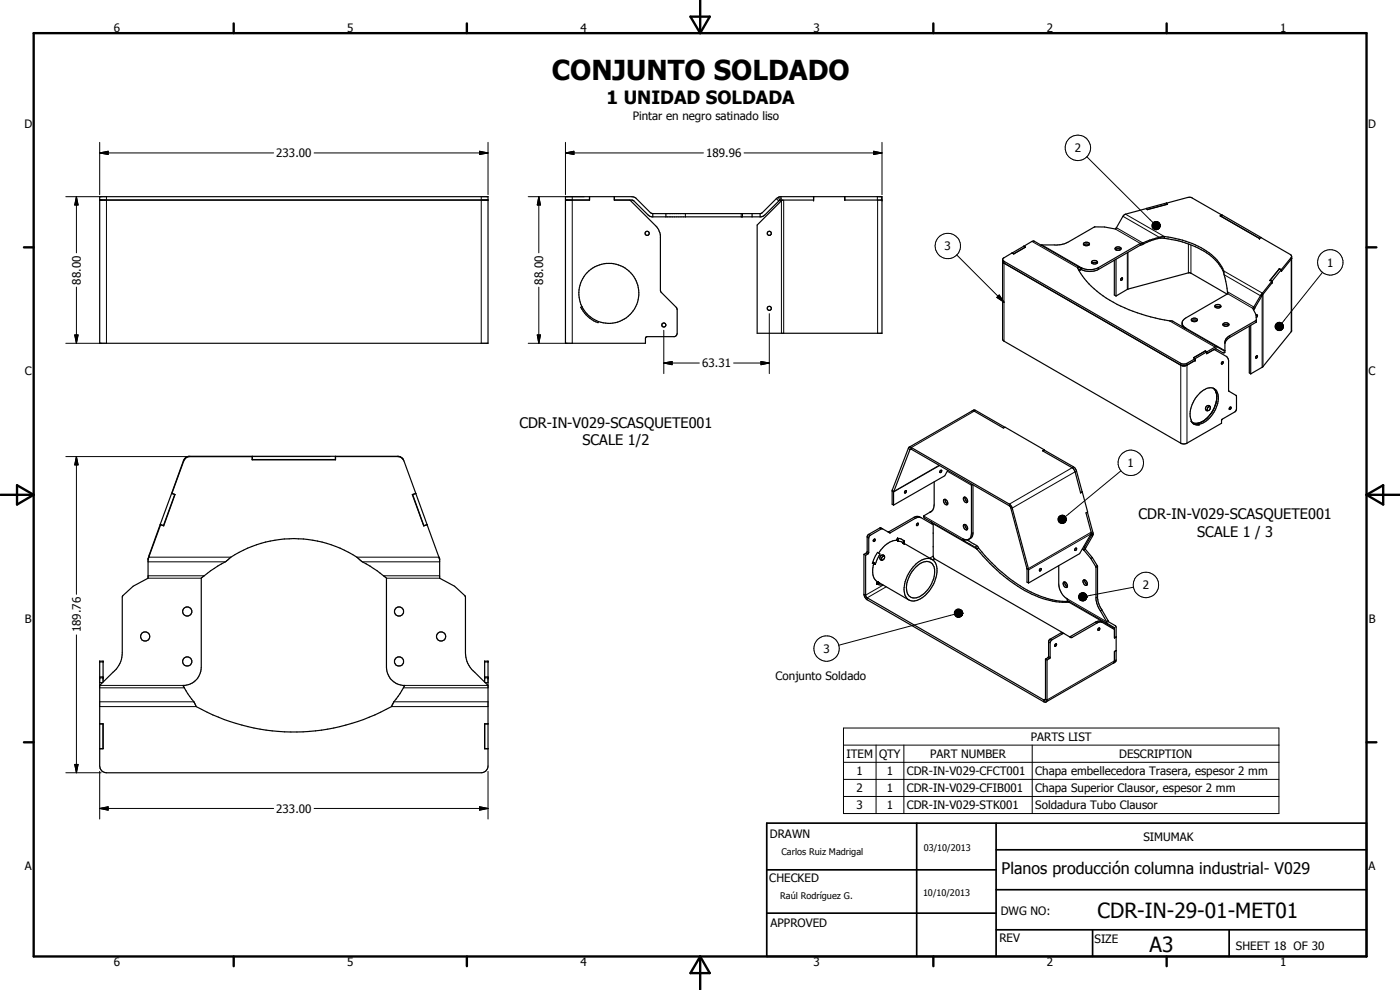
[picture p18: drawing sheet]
<svg xmlns="http://www.w3.org/2000/svg" width="420mm" height="297mm" viewBox="0 0 420 297" stroke-linecap="round" stroke-linejoin="round" font-family="sans-serif">
<defs><g id="words">
<text font-size="8.2" x="165.6" y="23.9">CONJUNTO SOLDADO</text>
<g font-size="6.3">
<text x="329.4" y="275.4">CDR-IN-29-01-MET01</text>
<text x="345" y="285.6">A3</text>
</g>
<text font-size="5.5" x="182.1" y="31.2">1 UNIDAD SOLDADA</text>
<text font-size="4.8" x="300.6" y="262.1">Planos producción columna industrial- V029</text>
<g font-size="4.4">
<text x="155.9" y="128.3">CDR-IN-V029-SCASQUETE001</text>
<text x="174.8" y="133.5">SCALE 1/2</text>
<text x="341.7" y="155.8">CDR-IN-V029-SCASQUETE001</text>
<text x="359.3" y="161">SCALE 1 / 3</text>
</g>
<g font-size="3.5">
<text x="34.2" y="9.6">6</text>
<text x="104.2" y="9.6">5</text>
<text x="174.2" y="9.6">4</text>
<text x="244.2" y="9.6">3</text>
<text x="314.2" y="9.6">2</text>
<text x="384.2" y="9.6">1</text>
<text x="7.3" y="38.4">D</text>
<text x="189.9" y="36.1">Pintar en negro satinado liso</text>
<text x="410.6" y="38.4">D</text>
<text x="82.9" y="47.2">233.00</text>
<text x="211.9" y="47.2">189.96</text>
<text x="322.5" y="45.7">2</text>
<text x="283.5" y="75.1">3</text>
<text x="398.3" y="80.1">1</text>
<text x="24.2" y="85.4" transform="rotate(-90 24.2 85.4)">88.00</text>
<text x="163" y="85.4" transform="rotate(-90 163 85.4)">88.00</text>
<text x="7.4" y="112.6">C</text>
<text x="210.7" y="110.2">63.31</text>
<text x="410.7" y="112.6">C</text>
<text x="338.4" y="140.2">1</text>
<text x="343" y="176.8">2</text>
<text x="7.4" y="186.9">B</text>
<text x="24.2" y="189.7" transform="rotate(-90 24.2 189.7)">189.76</text>
<text x="410.8" y="186.9">B</text>
<text x="247.1" y="195.9">3</text>
<text x="232.7" y="204">Conjunto Soldado</text>
<text x="254" y="227.5">ITEM</text>
<text x="263.8" y="227.5">QTY</text>
<text x="279.1" y="227.5">PART NUMBER</text>
<text x="309.3" y="222.3">PARTS LIST</text>
<text x="335.9" y="227.5">DESCRIPTION</text>
<text x="257.1" y="232.6">1</text>
<text x="266.1" y="232.6">1</text>
<text x="272.1" y="232.6">CDR-IN-V029-CFCT001</text>
<text x="310.7" y="232.6">Chapa embellecedora Trasera, espesor 2 mm</text>
<text x="257.1" y="237.7">2</text>
<text x="266.1" y="237.7">1</text>
<text x="272.1" y="237.7">CDR-IN-V029-CFIB001</text>
<text x="310.7" y="237.7">Chapa Superior Clausor, espesor 2 mm</text>
<text x="82.9" y="243.8">233.00</text>
<text x="257.1" y="242.9">3</text>
<text x="266.1" y="242.8">1</text>
<text x="272.1" y="242.9">CDR-IN-V029-STK001</text>
<text x="310.7" y="242.9">Soldadura Tubo Clausor</text>
<text x="231" y="251.5">DRAWN</text>
<text x="343.1" y="252.3">SIMUMAK</text>
<text x="7.4" y="261.1">A</text>
<text x="410.7" y="261.1">A</text>
<text x="230.9" y="264.6">CHECKED</text>
<text x="300.3" y="274.5">DWG NO:</text>
<text x="231.3" y="278.3">APPROVED</text>
<text x="299.9" y="282.6">REV</text>
<text x="328.5" y="283.1">SIZE</text>
<text x="370.9" y="285.1">SHEET 18 OF 30</text>
<text x="34.2" y="289.9">6</text>
<text x="104.2" y="289.9">5</text>
<text x="174.2" y="289.9">4</text>
<text x="244.2" y="289.9">3</text>
<text x="314.2" y="289.9">2</text>
<text x="384.2" y="289.9">1</text>
</g>
<g font-size="2.7">
<text x="234.5" y="256.6">Carlos Ruiz Madrigal</text>
<text x="277.2" y="255.3">03/10/2013</text>
<text x="234.1" y="269.7">Raúl Rodríguez G.</text>
<text x="277" y="268.7">10/10/2013</text>
</g>
</g></defs>
<g fill="none" stroke="#000" stroke-width=".35">
<path d="M29.9 59h116.6v44h-116.6zM176.9 59v1h-7.2M184.4 59v1h5.4l.3 .2 4.4 4.3 1.1 .6h32.8l1.1-.6 4.5-4.4M184.4 59v1M233.6 59.2l-4.8 4.6-.7 .3M233.6 59.2l.4 .9M234.4 59l-.8 .2M234.4 59h30.3v41h-37.5v-32.5l7.3-7.3M234.4 59v1M244.2 59v1l-10.2 .1M253.5 59v1h11.2M253.6 59v1"/>
<path d="M264.6 59v1M29.9 60h116.6M189 60l8.1 8.1 .9 1.7 .2 1v16.3l.2 .6 4.7 4.8v8l-.6 .5h-8.3l-.5 .3v1.7h-24v-44l20.5 .1 .6 .3 4.4 4.4 .7 .3M195.9 64.1h32.2M195.9 64.1v1M199.8 64.1v1M225.7 64.1v1M228.1 64.1v1M234.7 60l-.2 .2M234.9 60l-.4 .2M300.9 78.4l.4 .6 53.1 30.6 .6 .2 1.2-.2M300.9 77.9l.4 .5 53.1 30.6a1.83 1.83 0 0 0 1.8 0l2.5-1.4"/>
<path d="M300.9 77.9l.1 24.2 53.5 31h1.5l10.6-6.1v-1l.2-.2 3.9-2.3 .3-.6v-4.2l-2.3-1.5v-9.1l-.2-.6-.5-.6-3.6-2-2.2 1.2v-.5M303.8 75.9l3.4-2 .6 .3-3.6 2zM303.8 75.9h.1M307.3 73.9l.5 .2-3.6 2.1-.5-.3-2.6 1.5-.2 .5M307.3 73.9h.1M307.3 73.9l2.9-1.6 13.5 7.8M325.3 73.4l.7-.2 .8 .2M325.4 72.8a1.04 1.04 0 0 1 1.6 .5 .98 .98 0 0 1-1 .5 .98 .98 0 0 1-.8-.7zM327.7 79l.8-.3 .8 .3M327.7 78.4a1.05 1.05 0 0 1 1.7 .4 1 1 0 0 1-1 .4 1 1 0 0 1-.8-.7zM334.4 78.1v10.4l.5 .3M334.8 74.8l.8-.2 .7 .2"/>
<path d="M334.8 74.3a.9 .9 0 0 1 .9-.3 .9 .9 0 0 1 .7 .8l-.5 .3h-.9l-.3-.3zM334.9 74.8v.2M334.9 77.8v11M342.2 73.6l-12.6 7.3a5.8 5.8 0 0 1-5.1 0M342.2 73l-12.6 7.3a5.5 5.5 0 0 1-5.1 0M342.2 73v.6M343 72.9l-.8 .1M343 72.9l.3 .2M343.3 73.1l-1.1 .5M344.1 62.5l-6.5 1.8-.6 .6-2.3 3.8-3.2-.6h-3l-8 4.6a7.2 7.2 0 0 1-4.1 .8h-4M344.1 62.5l.2 .4M344.3 62.9h.1"/>
<path d="M347.9 71.2l-2.9 .9-2 .8M347.9 71.2l.4 .2M348.3 71.4l-3 .9-2 .8M348.3 71.4l1.1 .1M349.4 71.5a27 27 0 0 1 15.4 6.6l1.8 2.4 .6 1.3M349.4 71a25.6 25.6 0 0 1 15.9 7.1l1.7 2.5 .2 1.2M349.4 71v.5M349.4 71l-1.5 .2M350.1 61l6.3-1.7h1.3l9 5.2-.5 .3 11.8 6.7M350.1 61l.3 .3-6.1 1.6M350.1 61h.1M350.3 61.3l-.3-.4-5.9 1.6"/>
<path d="M350.3 61.3h.1M350.3 61.3l-6 1.6M366.3 64.8h.1M366.3 64.8l.4-.3 11.7 6.7M366.3 64.8l11.7 6.7M378.4 71.3l9.1 5.3v.7l-2.9 3.6M378.4 71.3l-.4 .2M378.4 71.2v.1M387.6 77.7l-3 3.7M387.6 77.6v.1M387.6 76.9v22.5l-8.6 10.7-3.6 2.1M387.6 77.5v.1"/>
<path d="M174.7 92l-.4 .2a9.5 9.5 0 0 0 5.2 4.6l.1-.3M323.6 80.8l.4 .2M323.7 80.1l.6 .3M323.7 80.1l-.2 .1a22.7 22.7 0 0 0 10.6 10.5 52.1 52.1 0 0 0 17.9 5.7l13.3 7.7M323.7 80.1l-.2 .4M324.3 80.4l-.3 .6M324.5 80.3v.6M324.5 80.3l-.2 .1M324.5 80.9l-.5 .1M336.4 83.6l.5-.2v.4l-.4 .3zM354.8 97l.1 .5 .9 .9-.5-.1M357.7 95.7a1.02 1.02 0 0 1 1.7 .4 1.01 1.01 0 0 1-1 .4 1.01 1.01 0 0 1-.9-.7z"/>
<path d="M357.7 96.3l.5-.3 1 .3M364.7 92.2l.8-.3 .8 .3M364.7 91.6a.95 .95 0 0 1 1-.3 .95 .95 0 0 1 .6 .8 .89 .89 0 0 1-1 .4 .89 .89 0 0 1-.6-.9zM367.1 97.1a1.1 1.1 0 0 1 1.7 .4 .98 .98 0 0 1-.9 .4 .98 .98 0 0 1-.8-.7zM367.1 97.7l.6-.3 1 .3M367.2 81.5l1.3 6.6-12.7 7.3a1.9 1.9 0 0 0-.9 2.5l.1 .2M367.2 81.8l.1 .1M368.3 88.3l-10.9-6.3-.6-.2-18.3 4.9-3.6 2.1M374.9 97.9v14l.5 .3M375.4 97.6v14.6M376.6 92.5l-.4 .5M377 94.7l.1-.2a.39 .39 0 0 1 .3 .4 .39 .39 0 0 1-.4 .3"/>
<path d="M377 96.1l-7.9 4.6-1.2 .9-.3 .9v3.2l-.6 .1-2.2-1.2-2.6 1.5M377.1 96l-.1 .1M377.1 96l-.1 .7-8.3 4.8-.7 .7-.4 .8M378.6 88.3l-2.6 4.2 .9 1.9 .2 1.6M378.6 88.3l.1 .4M378.7 88.7l-2.5 4.2M378.9 88.5l-.2 .2M378.9 88l-.3 .3M381.2 84.2l.6 .1M381.2 84.2h.1M381.8 84.3l-2.9 3.7M381.8 84.9l-2.9 3.6v-.5"/>
<path d="M381.8 84.3v.6M383.9 80.7l-2.8 3.5 .7 .1M383.9 80.7v.1M383.9 80.7l.7 .2M384 80.7l.5 .2M384 80.7l-2.8 3.5M384.5 80.9l.1 .5M384.5 80.9l-2.7 3.4M384.6 80.9v.5M358.2 107.4l.5 .2M358.2 107.3l.5 .3M358.2 107.3v.1"/>
<path d="M358.7 107.6v.6l-2.5 1.4M358.7 108.1l-2.5 1.5M361.7 105.3l-3.5 2.1M361.7 105.3h.1M361.7 105.3l.5 .3M361.7 105.3l-3.5 2M362.2 106.1h.1M364.2 116.5l.6 .8M364.8 117.3l.3 .8M365.1 118.1l-.1 2.4M365.2 119.5l-.2 1M365.3 104.1l2 1.1"/>
<path d="M365.3 104.1h-.7l-5.9 3.5M366.7 108.7l.2-.2a.37 .37 0 0 1 .1 .5 .37 .37 0 0 1-.4 .1zM366.9 108.5h.1M367.3 105.2l.1 .1M367.6 105.2l-.2 .1M377 106.9l.3-.2a.36 .36 0 0 1 0 .5 .36 .36 0 0 1-.5 .1zM75.7 137h-18.6l-.8 .1-.6 .4-.6 .8-3.5 9.7 .9 .4-3.4 9.4-.9-.4-3.5 9.8M75.7 137.9h25M75.7 136.9v1.1h25v-1.1M100.7 137h18.6l.7 .1 1.1 .9M121.1 138l3.7 10M121.1 138l-.9-.9-.6-.2h-63l-.9 .4-.6 .9-3.6 9.8"/>
<path d="M272.8 134.2h.5l30 17.3 .5 .9 4.8 18.2 .1 4.3M272.8 134.2l-5 12.8-.1 4.3 .5 .3M291.8 123.2l.6 .2 8.7 5 .6-.2 11.7 6.8M291.8 123.2l.5-.2 .5 .1 8.8 5.1M291.8 123.2l-19 11M313.4 135l9.2 5.4 .5 1 1.7 6.2M313.4 135l-.4 .3M313.4 135l-.5 .3 9.2 5.3 .6 1 1.6 6.3 .5-.3M313.4 135h.1M357.5 126.4l.1-.2a7.9 7.9 0 0 1 2.9-8.6 3.1 3.1 0 0 1 4.7-.3 7.3 7.3 0 0 1-1.6 7.4 6.5 6.5 0 0 1-3.7 2.6M357.5 126.4l.9 .9 1.5 .2M358 127.1l1.4 .2"/>
<path d="M359.4 127.3l.5 .2M359.5 127l.4 .3M359.5 127l-.1 .3M359.9 127.3v.2M361.1 126.4l-1.6 .6M362 122a.74 .74 0 0 1 1.2 .2 .74 .74 0 0 1-.7 1 .72 .72 0 0 1-.7-.4 .72 .72 0 0 1 .2-.8zM362.3 125.4l-.8 .7M363 124.5l-.3 .5M363.1 121.9l-.1 .1a.93 .93 0 0 0-.6 1.2M364.7 121.6l-1.3 2.6M364.7 121.5a8.3 8.3 0 0 1-5.3 5.5l-1.1-.1-.8-.5M365 120.5l-.3 1.1"/>
<path d="M369.1 122.3l.2-.2a.34 .34 0 0 1 .1 .5 .34 .34 0 0 1-.5 .1zM48.1 157.4l-3.4 9.4M48.1 157.4l1 .3M49.1 157.7h.1M51.5 148l.9 .4M51.5 148l-3.4 9.4M52.4 148.4l-3.3 9.3M52.4 148.3v.1M123.8 148.4h.1M123.9 148.4l3.3 9.3M124.7 148l.1 .1M124.8 148l-1.1 .4 3.5 9.4 1-.4"/>
<path d="M124.8 148.1l-.9 .3M124.8 148.1l3.4 9.3M127.2 157.7v.1M128.2 157.4l3.5 9.8M128.2 157.4l-1 .3M128.2 157.4h.1M264.9 158.7h-.4l-3.7 2.3-.1 4.8-.9 .8M264.9 158.7l-.8-.3-3.6 2.1-.2 .5v4.5l-.2 .4-.8 .4M268.2 151.6v-4l4.9-12.8 .3-.1 29.7 17.2 5.1 18.6v4.2l.5 .2M271.6 147.3l.3-.1 .1 .3-.4 .5-.2-.3zM275.1 157.2l.3-.2a.37 .37 0 0 1 .1 .5 .37 .37 0 0 1-.5 .1zM276.4 155.3l3.7 2.1v9.6l.3 .6 38.4 22.2"/>
<path d="M276.4 155.3l-.9-.4-.9 .2-8.1 4.5M276.4 155.3l-.7-.1-1 .3-7.5 4.4-2.3-1.2M279 153.7l-1.8 1.1 .2 .6 12 6.9M279.4 156.6l.2 .5M279.6 153.5l-.6 .2M280.4 144.6v6.7l-.2 1.1-.6 1.1M282.2 141.2l.2-.1a.31 .31 0 0 1 .2 .5 .31 .31 0 0 1-.5 0zM283.2 149.9a.89 .89 0 0 1 1.1 .5 .89 .89 0 0 1-.2 1.1l-.8-.6zM283.7 149.8l.1 .8 .6 .6M284.4 141.1l-.9 1.6-15.3 8.9M289.2 149.3a.94 .94 0 0 1 1.2 1.2v.1a.89 .89 0 0 1-1.1-.2 .89 .89 0 0 1-.1-1.1zM289.2 157.5l.1-.1a.93 .93 0 0 1 .9 .5 .93 .93 0 0 1-.2 1.1l-.5-.3a1.06 1.06 0 0 1-.3-1.2z"/>
<path d="M289.6 149.2l.2 .8 .6 .5M289.6 157.4l.2 .8 .6 .5M291.5 145.6v14.5a1.6 1.6 0 0 1-1.4 1.9M291.7 145.3l-.2 .3M291.8 145.4l-.3 .2M292 145.5v14.7l-.4 1-.8 .6M324.7 147.6h.1M324.8 147.6l-.5 .2M324.8 147.6l1.6 6-.5 .3 1.6 6M326.3 153.6l1.7 6.3M327.5 160l.1 .2M327.5 159.9l-3.5 6.2-15.3 8.8"/>
<path d="M328 159.9l-.4 .3M328 159.9l.1 .5M44.7 167.2l-.3 .4v5.9l-4.4 2.4-3.1 2.8-.2 .4v16.8a7.5 7.5 0 0 1-2.8 5.8l-4 4M44.7 167.2l-.3 .7M44.7 166.8h.1M44.7 166.8v.2M60.4 173.5a36.1 36.1 0 0 1 7.4-5.1 29.3 29.3 0 0 1 16.1-6.5 33.5 33.5 0 0 1 24 6l.8 .7a35.2 35.2 0 0 1 7.3 4.9v26.7a5.4 5.4 0 0 0 5.4 5.5l-1.4 2.4-1.8 2.5-.7 1.4a60.2 60.2 0 0 1-58.6 0l-.7-1.4-1.9-2.5-1.4-2.4a5.4 5.4 0 0 0 5.5-5.5zM131.7 167.2l.2 .4v5.9l4.5 2.4 3.1 2.8 .2 .4v16.8a7.5 7.5 0 0 0 2.8 5.8l4 4M131.7 167.2l.2 .7M259.3 166.3v12l.3 .9 .4 .6 53.6 30.9 .5-.2 .1-.5v-12M259.3 166.3l.5 .3M259.8 166.6v12.1l.3 .6 53.3 30.8 .4-.4v-12"/>
<path d="M262.2 162l.3-.3a.37 .37 0 0 1 .1 .5 .37 .37 0 0 1-.5 .1zM262.2 169.1a5 5 0 0 0 .8 5.3l9.7 5.6M263 175.2l1.1 .3h.8M263.3 165.7l.8 .5-1.4 3-.9-.2zM263.4 174.6l-.4 .6M263.9 174.9l-.9 .3M265.4 166.8a.9 .9 0 0 1-.8 1.3M265.4 166.8h-.2a.87 .87 0 0 0-.6 1.1l.1 .2M265.4 166.8a.78 .78 0 0 0-1.3 .2 .78 .78 0 0 0 .5 1.1M269.1 162.1a7.2 7.2 0 0 0-5.4 3.9M269.1 162.1l.6 .3M269.4 161.5l1.1 .2a1.24 1.24 0 0 1 .8 1.3"/>
<path d="M269.4 161.5l.3 .9M269.4 161.5l-.3 .6M269.7 162.4l.8 .2 9.3 5.3M274.8 170.2a3.6 3.6 0 0 1 4.9-1.1 5.9 5.9 0 0 1-.1 6 6.9 6.9 0 0 1-5.4 4.3 2.53 2.53 0 0 1-2.2-3.1 9.8 9.8 0 0 1 2.8-6.1zM274.9 169.2a4.7 4.7 0 0 1 4.7-1.4 4.1 4.1 0 0 1 1.4 5 9.8 9.8 0 0 1-6.5 7.5 2.92 2.92 0 0 1-3.2-3.5 11.3 11.3 0 0 1 3.6-7.6zM289.4 162.3l3.4 2M289.7 161.9l-.3 .4M290.1 162l3 1.7M290.1 162l-1.1-.4 .4 .7M292.8 164.3l.4 .5M293.1 163.7l.6 .8M293.1 163.7l-.3 .6"/>
<path d="M293.2 164.8a44.7 44.7 0 0 0 20.7 15.1l1 .2a15.6 15.6 0 0 0 6.1 .5M293.7 164.5a44.1 44.1 0 0 0 21 15.2l3.1 .6 3 .2M293.7 164.5l-.5 .3M312.1 170.7l.4-.1-.3 .7-.3-.1zM317.7 169.7v5.6a5.5 5.5 0 0 0 2.6 4.4l.1 .5 12 6.9M319.1 174.8a.97 .97 0 0 1 1 .4 .97 .97 0 0 1 0 1.1 1.13 1.13 0 0 1-1-1.5zM319.6 174.6v.7l.8 .7M322.6 164.7l.2-.2a.31 .31 0 0 1 .2 .4 .31 .31 0 0 1-.5 .1zM325.1 174.1a.8 .8 0 0 1 1.2 .8v.5a.91 .91 0 0 1-1.1-.2 .91 .91 0 0 1-.1-1.1zM325.3 165.1l2.1 2.5M325.5 174l.1 .6 .7 .7M325.7 164.8l2.1 2.5"/>
<path d="M325.7 164.8l-.4 .3M327.4 167.6l1.5 2.6v9.5a7.9 7.9 0 0 0 1.3 3.6M327.6 160.2v.2M327.6 160.4l-2.2 3.9-.1 .8M327.8 167.3l1.6 2.5v9.7l.6 2.2 .7 1.3M327.8 167.3l-.4 .3M328.1 160.4l-2.4 4.4M328.1 160.4h-.5M313.8 197.7l.4 .3M316.7 193.3l.3-.1 .1 .1-.3 .6-.3-.1zM318.8 189.8l-3.9 2.2-.2 .4v4.5l-.3 .5-.6 .3M318.8 189.8l.5 .3"/>
<path d="M319.3 190.1l-3.7 1.9-.3 .4-.1 5-1 .6M321 180.6h.1M321 180.6l-.1 .1M329.6 188.5l.3-.1 .2 .2-.4 .5-.2-.2zM330.2 183.3l1.9 3.2M330.7 183l-.5 .3M330.7 183l1.9 3.2M330.9 186.8a1.51 1.51 0 0 0-1.7 .1l-7.6 4.4-2.3-1.2M330.9 186.8l-1-.4-.9 .1-8.1 4.5M330.9 186.8l3.6 2.1M332.1 186.5l.3 .6M332.4 187.1l2 1.2 .1 3.1 .4-.3"/>
<path d="M332.6 186.2l-.5 .3M332.6 186.2l.1 .4 2.1 1.2 .2 .5v9.7l-.2 .5-.6 .4M334.2 198.9l-20.3 11.7M334.9 195.2h.1M335 195.2l-.5 .3M335 195.2l-.5 .3v3l-.3 .4M29.9 217.2h1v7.4h-1M29.9 203.4h1M30.9 204.7v-6.3h-1v31.5a2.09 2.09 0 0 0 2.1 2h112.4a2 2 0 0 0 2.1-2v-31.5h-1.1v6.3M145.4 203.4h1.1M146.5 217.2h-1.1v7.4h1.1"/>
<circle cx="194.2" cy="70" r=".63"/>
<circle cx="230.9" cy="70" r=".61"/>
<circle cx="182.7" cy="88" r="9"/>
<circle cx="199.2" cy="97.5" r=".6"/>
<circle cx="230.9" cy="92.5" r=".62"/>
<circle cx="43.6" cy="191" r="1.37"/>
<circle cx="56.2" cy="183.5" r="1.36"/>
<circle cx="56.2" cy="198.5" r="1.37"/>
<circle cx="119.7" cy="183.5" r="1.38"/>
<circle cx="119.7" cy="198.5" r="1.38"/>
<circle cx="132.4" cy="191" r="1.38"/>
</g>
<g fill="none" stroke="#000" stroke-width=".3">
<path d="M19.8 59h10.5M22.9 59l.5 2.5h-1zM22.9 59v16.9M29.9 45.9l2.6-.5v1zM29.9 45.9h52.2M29.9 42.7v15.7M32 59v44M94.3 45.9h52.2M143.9 45.4l2.6 .5-2.6 .5zM144.4 59v44M146.5 42.7v15.7M158.5 59h16.8"/>
<path d="M161.7 59l.5 2.5h-1zM161.7 59v16.9M169.7 45.9l2.5-.5v1zM169.7 45.9h41.4M169.7 42.7v15.7M171.7 59v44M223.3 45.9h41.4M233 59.6l.7 .7M262.2 45.4l2.5 .5-2.5 .5zM263.3 59v1M264.7 42.7v15.7M326.2 47l19.9 19.8"/>
<path d="M205.7 64.1v1M222.5 64.1v1M222.8 64.1v1M234.5 60.2v39.8M235.2 60v40M263.4 60v40M287.1 76.5l14.2 14.2M301.3 78.4v24M309.7 72.4l13.7 7.9M312.7 73.5l11.8 6.8M334.7 68.7l7.5 4.3M335.1 68.3l7.9 4.6"/>
<path d="M337 64.9l10.9 6.3M337.8 64.3l11.6 6.7M338.3 75.8v11M338.5 75.7v11M345.7 67.6l2.5 .1-2.5 .1zM345.7 67.8l2.5-.1-2.4 .4zM345.7 67.7h2.5M345.8 67.3l2.4 .4-2.5-.1zM345.8 68.1l2.4-.4-2.3 .6zM345.9 67.1l2.3 .6-2.4-.4zM345.9 68.3l2.3-.6-2.2 .9zM346 66.8l.2-.1 2 1z"/>
<path d="M346 66.8l2.2 .9-2.3-.6zM346 68.6l2.2-.9-2 1zM346.2 66.7l.3-.2 1.7 1.2zM346.2 68.7l2-1-1.7 1.1zM346.5 66.5h.2l1.5 1.2zM346.5 68.8l1.7-1.1-1.5 1.2zM346.7 66.5h.3l1.2 1.2zM346.7 68.9l1.5-1.2-1.2 1.3zM347 66.5h.3l.9 1.2zM347.3 66.5l.2 .1 .7 1.1zM347.5 66.6l.7 1.1zM347.8 66.8l.4 .9z"/>
<path d="M347.9 66.9l.3 .8zM348.1 67.2l.1 .5zM348.2 67.7l-.9 1.2-.3 .1zM348.2 67.7l-.7 1.1-.2 .1zM348.2 67.7l-.7 1.1zM348.2 67.7l-.4 .9zM348.2 67.7l-.3 .8zM348.2 67.7l-.1 .5zM348.2 67.7v.2zM356.6 73.2v8.7M357.4 73.4v8.6M387.5 77.3v22.2"/>
<path d="M22.9 86.1v16.9M161.7 86.1v16.9M199.2 99.1v13M230.9 94.1v18M299.2 89.2l.7-.7 1.4 2.2zM299.9 88.5l1.4 2.2-2.1-1.5zM329.6 80.3v.6M351 96.3l13.6 7.8M355.8 98.4l11.8 6.8M367.2 81.3l11.7 6.7M367.4 82.4l11.2 6.5M368.4 87.5l7.9 4.6"/>
<path d="M368.5 88.1l7.5 4.4M377 96.1v.6M378.8 88.6v21.6M379 88.2v21.8M382.7 97.8l2.4 .2-2.4 .1zM382.7 98.1l2.4-.1-2.4 .3zM382.7 98h2.4M382.7 97.6l2.4 .4-2.4-.2zM382.7 98.3l2.4-.3-2.2 .6zM382.9 97.3l2.2 .7-2.4-.4zM382.9 98.6l2.2-.6-2.1 .8zM383 97.1l.2-.2 1.9 1.1z"/>
<path d="M383 97.1l2.1 .9-2.2-.7zM383 98.8l2.1-.8-1.9 1zM383.2 96.9l.2-.1 1.7 1.2zM383.2 99l1.9-1-1.7 1.1zM383.4 96.8l.3-.1 1.4 1.3zM383.4 99.1l1.7-1.1-1.4 1.2zM383.7 96.7h.3l1.1 1.3zM383.7 99.2l1.4-1.2-1.1 1.2zM384 96.7l1.1 1.3zM384.2 96.8l.3 .1 .6 1.1zM384.5 96.9l.6 1.1zM384.7 97l.4 1z"/>
<path d="M384.9 97.2l.2 .8zM385.1 97.5v.5zM385.1 98l-.9 1.2h-.2zM385.1 98l-.9 1.2zM385.1 98l-.6 1.1zM385.1 98l-.4 .9zM385.1 98l-.2 .7zM385.1 98v.5zM385.1 98v.2zM396.9 81.7l-12.2 15.3M19.8 103h10.5M22.4 100.5h1l-.5 2.5z"/>
<path d="M158.5 103h11.6M161.2 100.5h1l-.5 2.5zM199.2 108.9l2.5-.4v.9zM199.2 108.9h10.7M220.2 108.9h10.7M228.4 108.5l2.5 .4-2.5 .5zM354.4 109v24M356.2 109v24M369.1 100.7v.6M19.8 137h79.3M22.9 137l.5 2.5h-1zM22.9 137v41.3"/>
<path d="M55.1 138.2h.1M57 136.9v.1M119.3 136.9v.1M272.6 134.5l.5 .4 .2-.2M281.8 139.6l-13.5 7.8-.5-.4M282 139.7l-13.8 7.9-.5-.2M292.8 123.1l-19.3 11.2v.5M264.1 158.4l.4 .3M266.8 159.6l.5 .2M274.3 155.2l.4 .3M277.2 154.8l11.8 6.8M279.6 156.9l13.6 7.9"/>
<path d="M284.3 141.4l7.2 4.2M292 159.9l-.5 .2M317.5 155.7l2.5 .1-2.5 .2zM317.5 156l2.5-.2-2.4 .4zM317.5 155.8h2.5M317.6 155.4l2.4 .4-2.5-.1zM317.6 156.2l2.4-.4-2.3 .7zM317.7 155.2l2.3 .6-2.4-.4zM317.7 156.5l2.3-.7-2.2 .9zM317.8 155l.2-.2 2 1zM317.8 155l2.2 .8-2.3-.6zM317.8 156.7l2.2-.9-2 1z"/>
<path d="M318 154.8l.3-.1 1.7 1.1zM318 156.8l2-1-1.7 1.2zM318.3 154.7l.2-.1 1.5 1.2zM318.3 157l1.7-1.2-1.5 1.3zM318.5 154.6h.3l1.2 1.2zM318.5 157.1l1.5-1.3-1.2 1.3zM318.8 154.6h.3l.9 1.2zM319.1 154.6l.9 1.2zM319.4 154.7l.6 1.1zM319.6 154.9l.4 .9zM319.7 155.1l.3 .7zM319.9 155.3l.1 .5z"/>
<path d="M320 155.8l-.9 1.2-.3 .1zM320 155.8l-.6 1.1-.3 .1zM320 155.8l-.6 1.1zM320 155.8l-.4 1zM320 155.8l-.3 .8zM320 155.8l-.1 .5zM320 155.8v.3zM322.2 140.1l-19.3 11.2v.5M323.1 141.4l-19.3 11h-.5M327.5 159.7l-18.9 10.9-.4-.1M336.4 141.3l-16.7 13.7M44.4 173.5h16"/>
<path d="M44.4 172.8h16.9M44.4 168.6h23.2M44.7 167.2h24.6M44.8 166.4h.1M107.1 167.2h24.6M108.7 168.6h23.2M115.1 172.8h16.8M116 173.5h15.9M260 165.9l.5 .3M260.3 165.5l.4 .3M260.3 161.2l.4 .2M260.7 160.3l.5 .3"/>
<path d="M261.8 169l.9 .2zM263.4 174.6l.5 .3-.9 .3zM265 175.6l-5.2 3-.5-.3M266 176.1l-5.7 3.3v.6M269.4 161.5l.3 .9-.6-.3zM271.3 162.3l.1 .9-.5-.3zM280.1 166.9l-1.1 .5M280.5 167.7l-.6 .3M320.3 179.7l11.8 6.8M323.7 178.9l2.5 .2-2.5 .1zM323.7 179.2l2.5-.1-2.4 .4zM323.7 179.1h2.5"/>
<path d="M323.8 178.7l2.4 .4-2.5-.2zM323.8 179.5l2.4-.4-2.3 .6zM323.9 178.4l2.3 .7-2.4-.4zM323.9 179.7l2.3-.6-2.2 .9zM324 178.2l.2-.1 2 1zM324 178.2l2.2 .9-2.3-.7zM324 180l2.2-.9-2 1zM324.2 178.1l.3-.2 1.7 1.2zM324.5 177.9l.2-.1 1.5 1.3zM324.7 177.8h.3l1.2 1.3zM324.8 164.8l.5 .3M325 177.8l.3 .1 .9 1.2z"/>
<path d="M325.2 164l.3 .1M325.3 177.9l.2 .1 .7 1.1zM325.5 178l.7 1.1zM325.7 178.1l.5 1zM325.9 178.3l.3 .8zM326 178.6l.2 .5zM326.2 179.1l-1.2 1.2zM326.2 179.1l-.7 1.1-.2 .1zM326.2 179.1l-.7 1.1zM326.2 179.1l-.5 .9zM326.2 179.1l-.3 .7zM326.2 179.1l-.2 .5z"/>
<path d="M326.2 179.1v.2zM327.2 160.5l.7 .4M327.4 160.1l.2 .1M327.4 160.2l-18.7 10.8-.5-.3M329.3 169.7l-.5 .3M329.4 170l-.5 .2M329.4 179.1l-.5 .3M340.2 176.2l-14 2.7M22.9 190.5v41.4M29.9 198.6h1M145.4 198.6h1.1M286.4 183.9l2.5 .1-2.5 .1z"/>
<path d="M286.4 184.1l2.5-.1-2.4 .4zM286.4 184h2.5M286.5 183.6l2.4 .4-2.5-.1zM286.5 184.4l2.4-.4-2.3 .6zM286.5 184.3l-34.8 9.3M286.6 183.3l2.3 .7-2.4-.4zM286.6 184.6l2.3-.6-2.1 .8zM286.8 183.1l.2-.2 1.9 1.1zM286.8 183.1l2.1 .9-2.3-.7zM286.8 184.8l2.1-.8-1.9 1zM287 182.9l.2-.1 1.7 1.2zM287 185l1.9-1-1.7 1.2z"/>
<path d="M287.2 182.8h.3l1.4 1.2zM287.2 185.2l1.7-1.2-1.4 1.2zM287.5 182.8h.2l1.2 1.2zM287.5 185.2l1.4-1.2-1.2 1.2zM287.7 182.8h.3l.9 1.2zM288 182.8l.9 1.2zM288.2 182.9l.7 1.1zM288.5 183l.4 1zM288.7 183.2l.2 .8zM288.8 183.4l.1 .6zM288.9 184l-.9 1.2h-.3zM288.9 184l-.9 1.2z"/>
<path d="M288.9 184l-.7 1.1zM288.9 184l-.4 .9zM288.9 184l-.2 .7zM288.9 184l-.1 .5zM288.9 184v.3zM314.4 197.4l.5 .2M314.7 196.9l.5 .3M314.7 192.6l.5 .3M315.2 191.8l.4 .2M318.5 189.9l.5 .2M320.8 180.7l13.7 7.9M321.3 191l.4 .3"/>
<path d="M324.2 180.1l2-1-1.7 1.1zM324.5 180.2l1.7-1.1-1.5 1.2zM324.7 180.3l1.5-1.2-1.2 1.2zM328.7 186.7l.5 .2M335 198l-20.8 12-.4-.3-.5 .3v.6M29.9 205.7h25M29.9 206.4h25.4M29.9 212h29M29.9 210.6h28.3M29.9 203.1h1M29.9 204.8h.9M117.5 212h29"/>
<path d="M118.2 210.6h28.3M121.1 206.4h25.4M121.4 205.7h25.1M145.4 203.1h1.1M145.6 204.8h.9M253.1 218.4h130.7v25.7h-130.7zM19.8 231.9h10.5M22.4 229.4h1l-.5 2.5zM29.9 231.4v14.3M146.5 231.4v14.3M253.1 223.6h130.7M253.1 228.7h130.7"/>
<path d="M253.1 233.8h130.7M253.1 239h130.7M262.9 223.6v20.5M271.3 223.6v20.5M309.8 223.6v20.5M29.9 242.6l2.6-.5v1zM29.9 242.6h52.2M94.3 242.6h52.2M143.9 242.1l2.6 .5-2.6 .5z"/>
<circle cx="323.5" cy="44.4" r="3.8"/>
<circle cx="284.4" cy="73.8" r="3.8"/>
<circle cx="399.2" cy="78.7" r="3.8"/>
<circle cx="339.4" cy="138.9" r="3.8"/>
<circle cx="343.9" cy="175.5" r="3.8"/>
<circle cx="248.1" cy="194.6" r="3.8"/>
</g>
<g fill="#000">
<circle cx="244.2" cy="59" r=".18"/>
<circle cx="244.2" cy="60" r=".18"/>
<circle cx="264.7" cy="60" r=".18"/>
<circle cx="366.7" cy="64.5" r=".18"/>
<circle cx="378" cy="71.5" r=".18"/>
<circle cx="324.4" cy="80.4" r=".18"/>
<circle cx="358.7" cy="108.1" r=".18"/>
<circle cx="29.9" cy="198.4" r=".18"/>
<circle cx="30.9" cy="198.4" r=".18"/>
<circle cx="145.4" cy="198.4" r=".18"/>
<circle cx="146.5" cy="198.4" r=".18"/>
<circle cx="29.9" cy="203.4" r=".18"/>
<circle cx="30.9" cy="203.4" r=".18"/>
<circle cx="145.4" cy="203.4" r=".18"/>
<circle cx="146.5" cy="203.4" r=".18"/>
</g>
<g fill="#000">
<path d="M29.9 45.9l2.6-.5v1zM143.9 45.4l2.6 .5-2.6 .5zM169.7 45.9l2.5-.5v1zM262.2 45.4l2.5 .5-2.5 .5zM22.9 59l.5 2.5h-1zM161.7 59l.5 2.5h-1zM348.1 67.2l.1 .5zM347.9 66.9l.3 .8zM347.8 66.8l.4 .9zM347.5 66.6l.7 1.1zM347.3 66.5l.2 .1 .7 1.1zM347 66.5h.3l.9 1.2z"/>
<path d="M346.7 66.5h.3l1.2 1.2zM346.5 66.5h.2l1.5 1.2zM346.2 66.7l.3-.2 1.7 1.2zM346 66.8l.2-.1 2 1zM346 66.8l2.2 .9-2.3-.6zM345.9 67.1l2.3 .6-2.4-.4zM345.8 68.1l2.4-.4-2.3 .6zM345.9 68.3l2.3-.6-2.2 .9zM346 68.6l2.2-.9-2 1zM346.2 68.7l2-1-1.7 1.1zM346.5 68.8l1.7-1.1-1.5 1.2zM346.7 68.9l1.5-1.2-1.2 1.3z"/>
<path d="M348.2 67.7l-.9 1.2-.3 .1zM348.2 67.7l-.7 1.1-.2 .1zM348.2 67.7l-.7 1.1zM348.2 67.7l-.4 .9zM348.2 67.7l-.3 .8zM348.2 67.7l-.1 .5zM348.2 67.7v.2zM299.9 88.5l1.4 2.2-2.1-1.5zM385.1 97.5v.5zM384.9 97.2l.2 .8zM384.7 97l.4 1zM384.5 96.9l.6 1.1z"/>
<path d="M384.2 96.8l.3 .1 .6 1.1zM384 96.7l1.1 1.3zM383.7 96.7h.3l1.1 1.3zM383.4 96.8l.3-.1 1.4 1.3zM383.2 96.9l.2-.1 1.7 1.2zM383 97.1l.2-.2 1.9 1.1zM383 97.1l2.1 .9-2.2-.7zM382.9 97.3l2.2 .7-2.4-.4zM382.7 98.3l2.4-.3-2.2 .6zM382.9 98.6l2.2-.6-2.1 .8zM383 98.8l2.1-.8-1.9 1zM383.2 99l1.9-1-1.7 1.1z"/>
<path d="M383.4 99.1l1.7-1.1-1.4 1.2zM383.7 99.2l1.4-1.2-1.1 1.2zM385.1 98l-.9 1.2h-.2zM385.1 98l-.9 1.2zM385.1 98l-.6 1.1zM385.1 98l-.4 .9zM385.1 98l-.2 .7zM385.1 98v.5zM385.1 98v.2zM22.4 100.5h1l-.5 2.5zM161.2 100.5h1l-.5 2.5zM199.2 108.9l2.5-.4v.9z"/>
<path d="M228.4 108.5l2.5 .4-2.5 .5zM22.9 137l.5 2.5h-1zM319.9 155.3l.1 .5zM319.7 155.1l.3 .7zM319.6 154.9l.4 .9zM319.4 154.7l.6 1.1zM319.1 154.6l.9 1.2zM318.8 154.6h.3l.9 1.2zM318.5 154.6h.3l1.2 1.2zM318.3 154.7l.2-.1 1.5 1.2zM318 154.8l.3-.1 1.7 1.1zM317.8 155l.2-.2 2 1z"/>
<path d="M317.8 155l2.2 .8-2.3-.6zM317.7 155.2l2.3 .6-2.4-.4zM317.6 156.2l2.4-.4-2.3 .7zM317.7 156.5l2.3-.7-2.2 .9zM317.8 156.7l2.2-.9-2 1zM318 156.8l2-1-1.7 1.2zM318.3 157l1.7-1.2-1.5 1.3zM318.5 157.1l1.5-1.3-1.2 1.3zM320 155.8l-.9 1.2-.3 .1zM320 155.8l-.6 1.1-.3 .1zM320 155.8l-.6 1.1zM320 155.8l-.4 1z"/>
<path d="M320 155.8l-.3 .8zM320 155.8l-.1 .5zM320 155.8v.3zM261.8 169l.9 .2zM263.4 174.6l.5 .3-.9 .3zM269.4 161.5l.3 .9-.6-.3zM271.3 162.3l.1 .9-.5-.3zM326 178.6l.2 .5zM325.9 178.3l.3 .8zM325.7 178.1l.5 1zM325.5 178l.7 1.1zM325.3 177.9l.2 .1 .7 1.1z"/>
<path d="M325 177.8l.3 .1 .9 1.2zM324.7 177.8h.3l1.2 1.3zM324.5 177.9l.2-.1 1.5 1.3zM324.2 178.1l.3-.2 1.7 1.2zM324 178.2l.2-.1 2 1zM324 178.2l2.2 .9-2.3-.7zM323.9 178.4l2.3 .7-2.4-.4zM323.8 179.5l2.4-.4-2.3 .6zM323.9 179.7l2.3-.6-2.2 .9zM324 180l2.2-.9-2 1zM324.2 180.1l2-1-1.7 1.1zM324.5 180.2l1.7-1.1-1.5 1.2z"/>
<path d="M324.7 180.3l1.5-1.2-1.2 1.2zM326.2 179.1l-1.2 1.2zM326.2 179.1l-.7 1.1-.2 .1zM326.2 179.1l-.7 1.1zM326.2 179.1l-.5 .9zM326.2 179.1l-.3 .7zM326.2 179.1l-.2 .5zM326.2 179.1v.2zM288.8 183.4l.1 .6zM288.7 183.2l.2 .8zM288.5 183l.4 1zM288.2 182.9l.7 1.1z"/>
<path d="M288 182.8l.9 1.2zM287.7 182.8h.3l.9 1.2zM287.5 182.8h.2l1.2 1.2zM287.2 182.8h.3l1.4 1.2zM287 182.9l.2-.1 1.7 1.2zM286.8 183.1l.2-.2 1.9 1.1zM286.8 183.1l2.1 .9-2.3-.7zM286.6 183.3l2.3 .7-2.4-.4zM286.5 184.4l2.4-.4-2.3 .6zM286.6 184.6l2.3-.6-2.1 .8zM286.8 184.8l2.1-.8-1.9 1zM287 185l1.9-1-1.7 1.2z"/>
<path d="M287.2 185.2l1.7-1.2-1.4 1.2zM287.5 185.2l1.4-1.2-1.2 1.2zM288.9 184l-.9 1.2h-.3zM288.9 184l-.9 1.2zM288.9 184l-.7 1.1zM288.9 184l-.4 .9zM288.9 184l-.2 .7zM288.9 184l-.1 .5zM288.9 184v.3zM22.4 229.4h1l-.5 2.5zM29.9 242.6l2.6-.5v1zM143.9 242.1l2.6 .5-2.6 .5z"/>
</g>
<g fill="none" stroke="#000" stroke-width=".71">
<path d="M10.1 9.9h400v277.1h-400zM70.1 7v2.9M140.1 7v2.9M207.2 5h5.8l-2.9 4.9zM210.1 0v9.9M280.1 7v2.9M350.1 7v2.9M7.2 74.2h2.9M410.1 74.2h3M.1 148.5h10M5.1 145.6l5 2.9-5 2.9zM410.1 148.5h10"/>
<path d="M410.1 148.5l5-2.9v5.8zM7.2 222.7h2.9M410.1 222.7h3M70.1 287v2.9M140.1 287v2.9M210.1 287v10M210.1 287l2.9 5h-5.8zM280.1 287v2.9M350.1 287v2.9"/>
</g>
<path d="M230.1 247h180v40h-180zM275.1 247v40M298.9 255h111.2M298.9 247v40M230.1 274h68.8M230.1 261h68.8M298.9 279h111.2M298.9 267h111.2M327.9 279v8M368.9 279v8" fill="none" stroke="#000" stroke-width=".51"/>
<path d="M345.7 67.5h2.5M382.7 97.8h2.4M382.7 98.1h2.4M317.5 155.6h2.5M317.5 156h2.5M323.7 178.9h2.5" fill="none" stroke="#000" stroke-width=".38"/>
<path d="M345.7 67.9h2.5M323.7 179.3h2.5M286.4 183.8h2.5M286.4 184.2h2.5" fill="none" stroke="#000" stroke-width=".42"/>
<use href="#words"/>
</svg>
